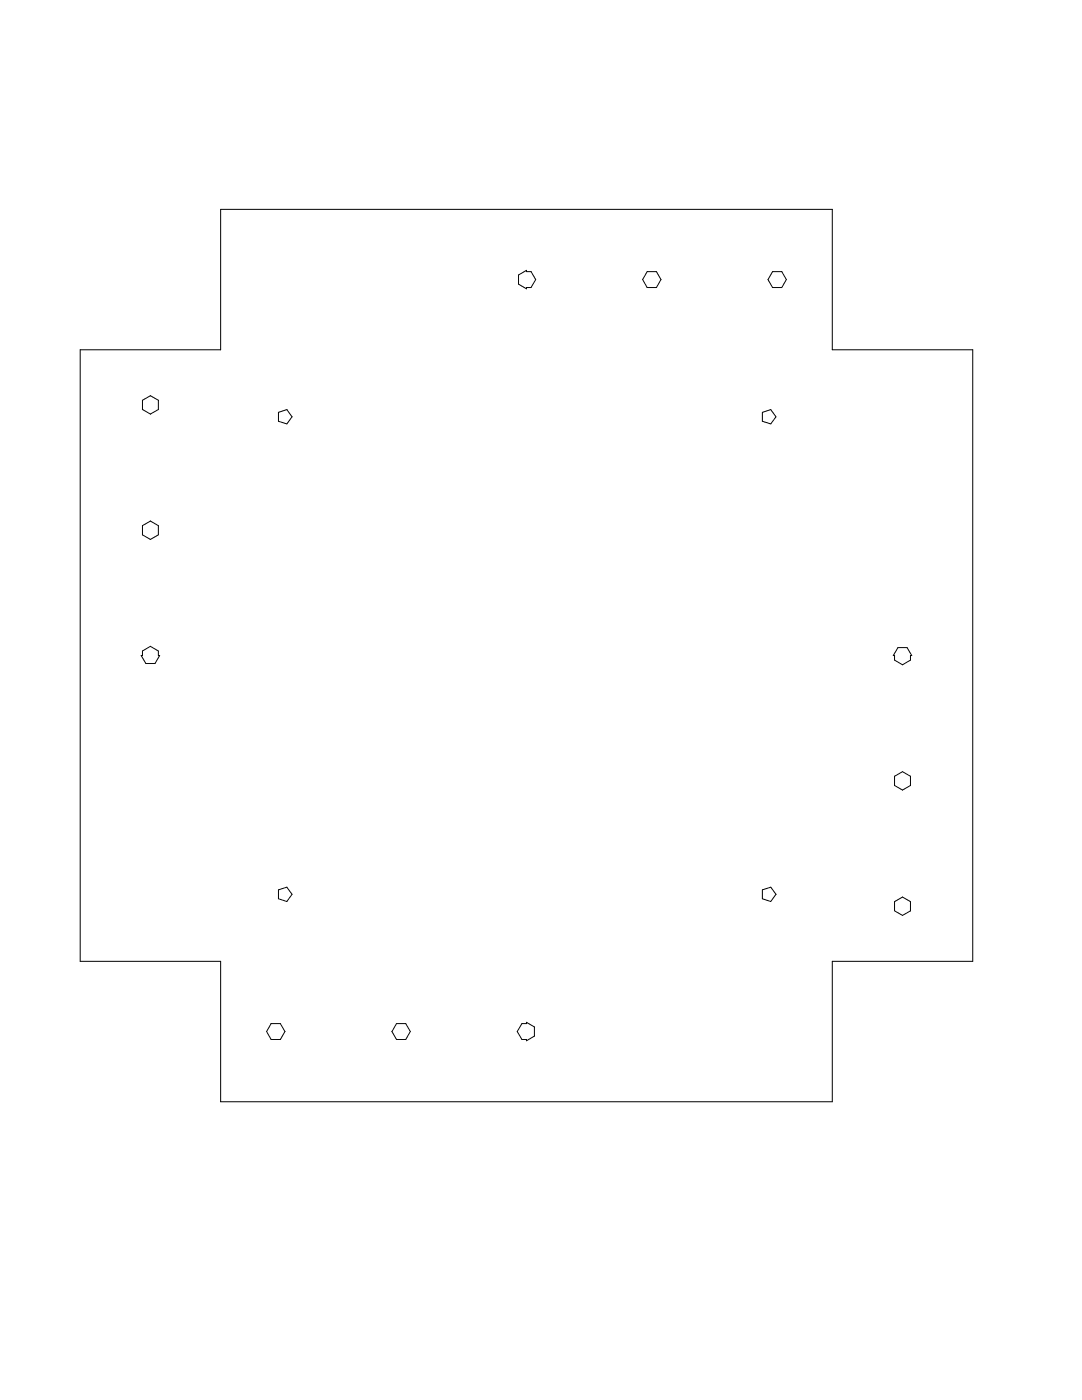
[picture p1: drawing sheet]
<svg xmlns="http://www.w3.org/2000/svg" width="216mm" height="279mm" viewBox="0 0 216 279" stroke-linecap="round" stroke-linejoin="round" font-family="sans-serif">
<g fill="none" stroke="#000" stroke-width=".2">
<path d="M103.5 54.9l1.6-.9v.2h.9l.9 1.6-.9 1.6h-.9v.2l-1.6-.9zM129.1 54.2h1.9l.9 1.6-.9 1.6h-1.9l-.9-1.6zM154.2 54.2h1.8l.9 1.6-.9 1.6h-1.8l-1-1.6zM16 69.8h28v-28h122.1v28h28v122.1h-28v28h-122.1v-28h-28zM28.4 79.9l1.6-.9 1.6 .9v1.8l-1.6 .9-1.6-.9zM55.6 82.3l1.6-.6 1.1 1.5-1.1 1.4-1.6-.5zM152.1 82.3l1.7-.6 1 1.5-1 1.4-1.7-.5zM28.4 104.9l1.6-.9 1.6 .9v1.8l-1.6 1-1.6-1zM28.4 129.9l1.6-.9 1.6 .9v.9h.3l-1 1.6h-1.8l-.9-1.6h.2zM179.2 129.2h1.8l.9 1.6h-.2v.9l-1.6 1-1.6-1v-.9h-.3zM178.5 154.9l1.6-.9 1.6 .9v1.9l-1.6 .9-1.6-.9zM55.6 177.6l1.6-.5 1.1 1.4-1.1 1.4-1.6-.5z"/>
<path d="M152.1 177.6l1.7-.5 1 1.4-1 1.4-1.7-.5zM178.5 179.9l1.6-.9 1.6 .9v1.9l-1.6 .9-1.6-.9zM54.1 204.3h1.8l1 1.6-1 1.6h-1.8l-.9-1.6zM79.1 204.3h1.9l.9 1.6-.9 1.6h-1.9l-.9-1.6zM104.1 204.3h1v-.3l1.5 1v1.8l-1.5 .9v-.2h-1l-.9-1.6z"/>
</g>
</svg>
